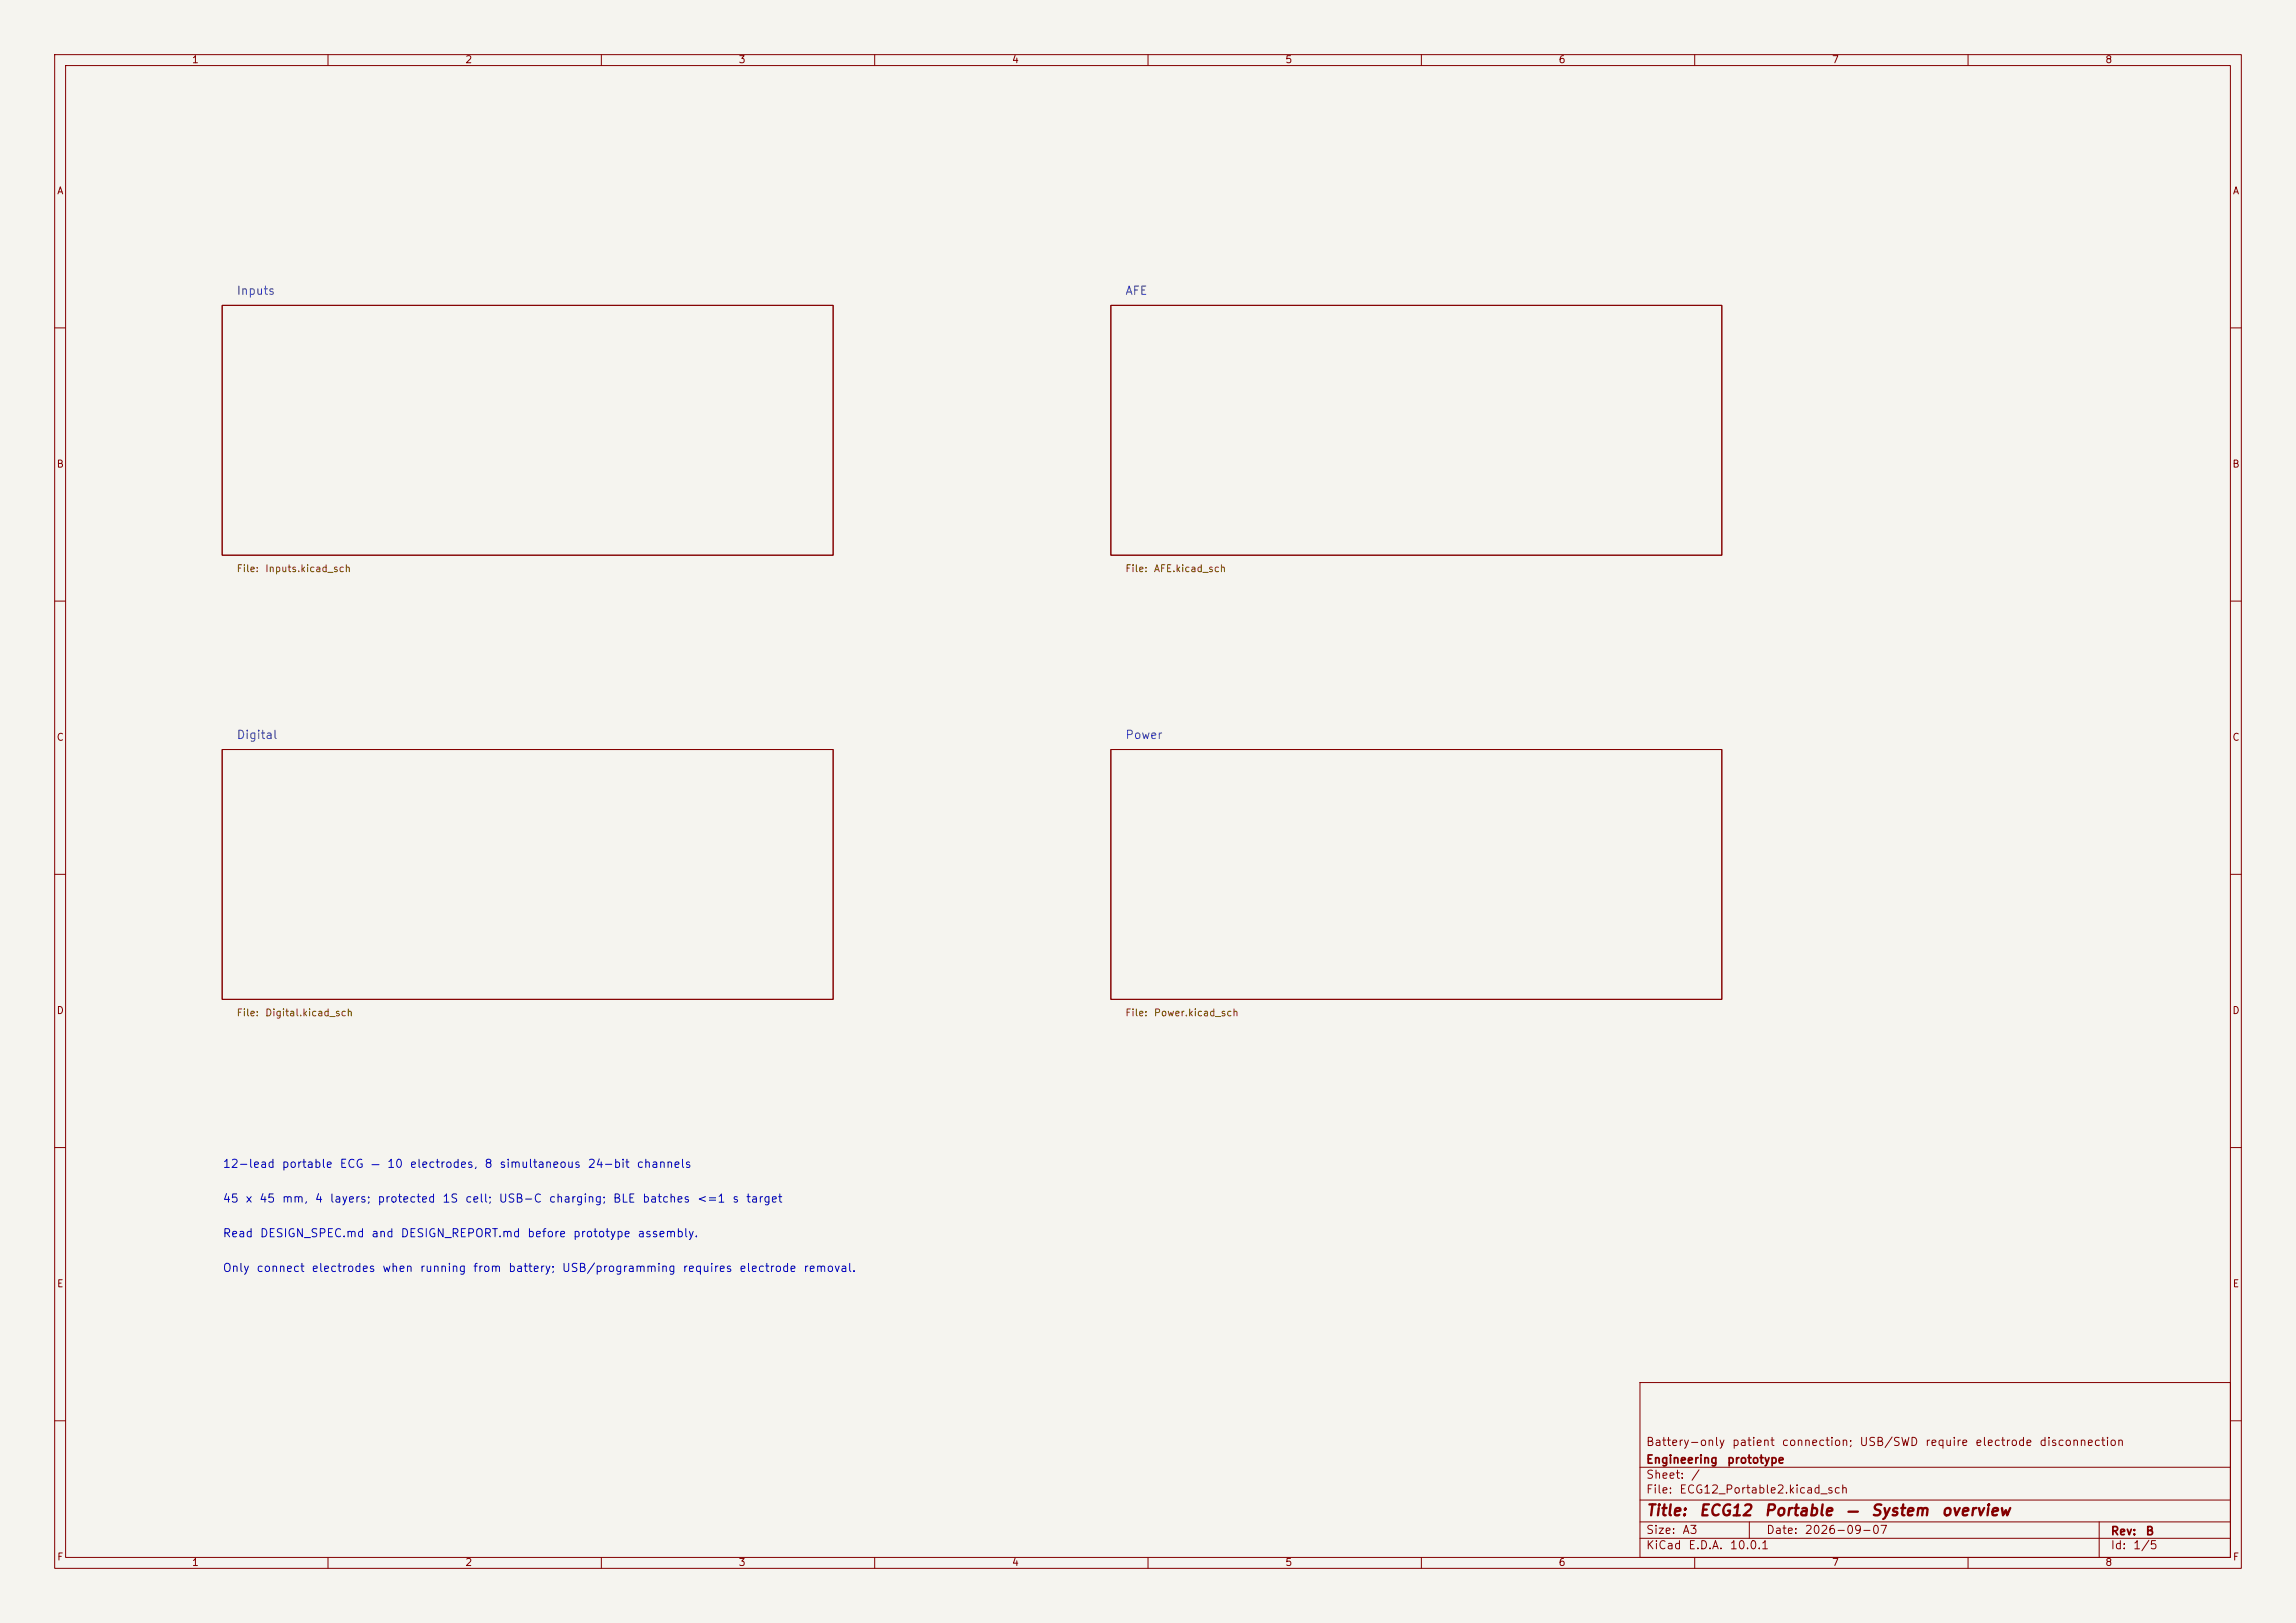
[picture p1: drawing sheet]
<svg xmlns="http://www.w3.org/2000/svg" width="420mm" height="297mm" viewBox="0 0 420 297" stroke-linecap="round" stroke-linejoin="round" font-family="sans-serif">
<defs><g id="words">
<g font-size="2" fill="#840000">
<text x="301" y="277.9">Title:</text>
<text x="310.6" y="277.9">ECG12</text>
<text x="322.6" y="277.9">Portable</text>
<text x="337.5" y="277.9">—</text>
<text x="342.1" y="277.9">System</text>
<text x="355" y="277.9">overview</text>
</g>
<g font-size="1.5" fill="#006464">
<text x="43.2" y="54.3">Inputs</text>
<text x="205.7" y="54.3">AFE</text>
<text x="43.2" y="135.6">Digital</text>
<text x="205.7" y="135.6">Power</text>
</g>
<g font-size="1.5" fill="#0000c2">
<text x="40.6" y="214.1">12-lead</text>
<text x="51.4" y="214.1">portable</text>
<text x="62" y="214.1">ECG</text>
<text x="67.7" y="214.1">—</text>
<text x="70.7" y="214.1">10</text>
<text x="74.9" y="214.1">electrodes,</text>
<text x="88.5" y="214.1">8</text>
<text x="91.2" y="214.1">simultaneous</text>
<text x="107.4" y="214.1">24-bit</text>
<text x="116.3" y="214.1">channels</text>
<text x="40.6" y="220.4">45</text>
<text x="44.8" y="220.4">x</text>
<text x="47.3" y="220.4">45</text>
<text x="51.5" y="220.4">mm,</text>
<text x="57.5" y="220.4">4</text>
<text x="60.2" y="220.4">layers;</text>
<text x="68.9" y="220.4">protected</text>
<text x="80.8" y="220.4">1S</text>
<text x="85" y="220.4">cell;</text>
<text x="91.1" y="220.4">USB-C</text>
<text x="100.3" y="220.4">charging;</text>
<text x="112" y="220.4">BLE</text>
<text x="117.4" y="220.4">batches</text>
<text x="127.4" y="220.4">&lt;=1</text>
<text x="133.8" y="220.4">s</text>
<text x="136.4" y="220.4">target</text>
<text x="40.6" y="226.8">Read</text>
<text x="47.4" y="226.8">DESIGN_SPEC.md</text>
<text x="67.8" y="226.8">and</text>
<text x="73.2" y="226.8">DESIGN_REPORT.md</text>
<text x="96.3" y="226.8">before</text>
<text x="104.7" y="226.8">prototype</text>
<text x="116.5" y="226.8">assembly.</text>
<text x="40.6" y="233.1">Only</text>
<text x="46.8" y="233.1">connect</text>
<text x="56.9" y="233.1">electrodes</text>
<text x="69.8" y="233.1">when</text>
<text x="76.7" y="233.1">running</text>
<text x="86.4" y="233.1">from</text>
<text x="92.9" y="233.1">battery;</text>
<text x="102.7" y="233.1">USB/programming</text>
<text x="124.8" y="233.1">requires</text>
<text x="135.1" y="233.1">electrode</text>
<text x="146.9" y="233.1">removal.</text>
</g>
<g font-size="1.5" fill="#840000">
<text x="301" y="268.2">Engineering</text>
<text x="301" y="265">Battery-only</text>
<text x="315.8" y="268.2">prototype</text>
<text x="316.7" y="265">patient</text>
<text x="325.8" y="265">connection;</text>
<text x="340" y="265">USB/SWD</text>
<text x="352" y="265">require</text>
<text x="361.2" y="265">electrode</text>
<text x="372.9" y="265">disconnection</text>
<text x="301" y="273.7">File:</text>
<text x="301" y="271">Sheet:</text>
<text x="307.1" y="273.7">ECG12_Portable2.kicad_sch</text>
<text x="309.2" y="271">/</text>
<text x="301" y="281.1">Size:</text>
<text x="307.6" y="281.1">A3</text>
<text x="323" y="281.1">Date:</text>
<text x="330" y="281.1">2026-09-07</text>
<text x="386" y="281.3">Rev:</text>
<text x="392.4" y="281.3">B</text>
<text x="301" y="283.9">KiCad</text>
<text x="308.7" y="283.9">E.D.A.</text>
<text x="316.3" y="283.9">10.0.1</text>
<text x="386" y="283.9">Id:</text>
<text x="390.1" y="283.9">1/5</text>
</g>
<g font-size="1.3" fill="#840000">
<text x="35" y="11.9">1</text>
<text x="85" y="11.9">2</text>
<text x="135" y="11.9">3</text>
<text x="185" y="11.9">4</text>
<text x="235" y="11.9">5</text>
<text x="285" y="11.9">6</text>
<text x="335" y="11.9">7</text>
<text x="385" y="11.9">8</text>
<text x="10.3" y="35.9">A</text>
<text x="408.3" y="35.9">A</text>
<text x="10.3" y="85.9">B</text>
<text x="408.2" y="85.9">B</text>
<text x="10.3" y="135.9">C</text>
<text x="408.2" y="135.9">C</text>
<text x="10.3" y="185.9">D</text>
<text x="408.2" y="185.9">D</text>
<text x="10.3" y="235.9">E</text>
<text x="408.3" y="235.9">E</text>
<text x="10.3" y="285.9">F</text>
<text x="35" y="286.9">1</text>
<text x="85" y="286.9">2</text>
<text x="135" y="286.9">3</text>
<text x="185" y="286.9">4</text>
<text x="235" y="286.9">5</text>
<text x="285" y="286.9">6</text>
<text x="335" y="286.9">7</text>
<text x="385" y="286.9">8</text>
<text x="408.3" y="285.9">F</text>
</g>
<g font-size="1.3" fill="#725600">
<text x="43.2" y="105">File:</text>
<text x="48.4" y="105">Inputs.kicad_sch</text>
<text x="205.7" y="105">File:</text>
<text x="211" y="105">AFE.kicad_sch</text>
<text x="43.2" y="186.3">File:</text>
<text x="48.4" y="186.3">Digital.kicad_sch</text>
<text x="205.7" y="186.3">File:</text>
<text x="211" y="186.3">Power.kicad_sch</text>
</g>
</g></defs>
<path d="M0 0h420v297h-420z" fill="#f5f4ef" stroke="#f5f4ef" stroke-width=".18"/>
<g fill="none" stroke="#840000" stroke-width=".18">
<path d="M10 10h400v277h-400zM12 12h396v273h-396zM60 10v2M110 10v2M160 10v2M210 10v2M260 10v2M310 10v2M360 10v2M40.6 55.9h111.8v45.7h-111.8zM203.2 55.9h111.8v45.7h-111.8zM10 60h2"/>
<path d="M408 60h2M10 110h2M408 110h2M40.6 137.2h111.8v45.7h-111.8zM203.2 137.2h111.8v45.7h-111.8zM10 160h2M408 160h2M10 210h2M408 210h2M300 253h108v32h-108zM10 260h2M300 278.5h108"/>
<path d="M300 274.5h108M300 268.5h108M320 278.5v3M384 278.5v6.5M408 260h2M60 285v2M110 285v2M160 285v2M210 285v2M260 285v2M300 281.5h108M310 285v2"/>
<path d="M360 285v2"/>
</g>
<use href="#words"/>
</svg>
